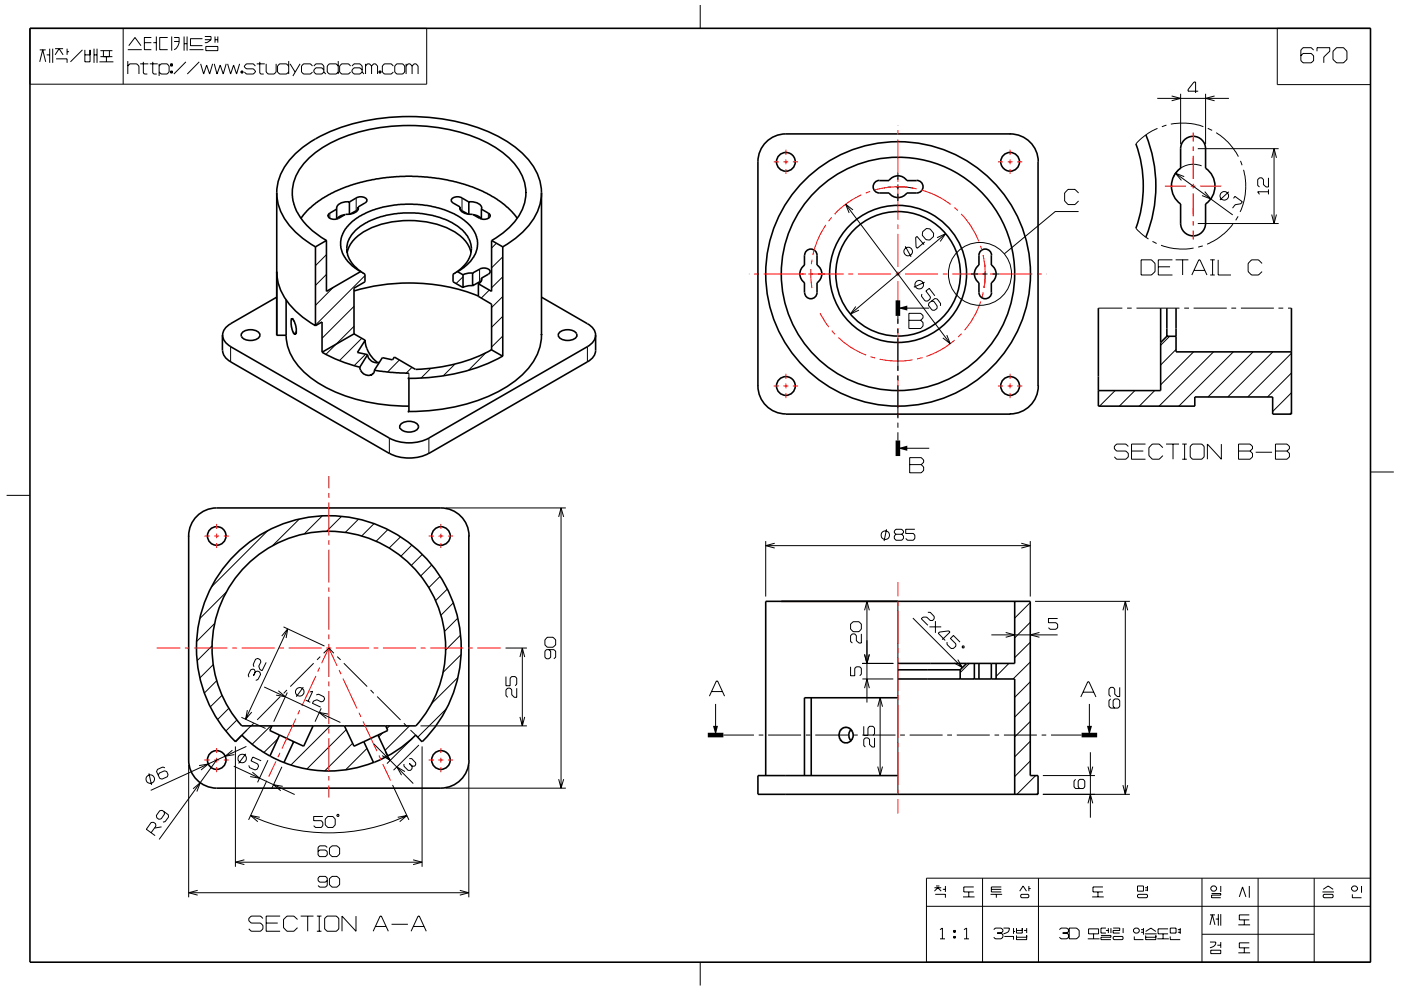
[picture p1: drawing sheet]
<svg xmlns="http://www.w3.org/2000/svg" width="297mm" height="210mm" viewBox="0 0 297 210" stroke-linecap="round" stroke-linejoin="round" font-family="sans-serif">
<g fill="none" stroke="#000" stroke-width=".21">
<path d="M6.3 6h84.2v11.9h-84.2zM8.4 10.6h1.3M8.4 13.1l.7-2.5 .6 2.5M9.9 11.6h.6M10.5 10.3v3M11.2 10.3v3M11.7 10.3h1.7M11.7 11.6l.8-1.3 .9 1.3M11.9 12.5h2.3v.8M14.2 10.3v1.3M14.2 11h.4M17.5 10.6l-2.6 2.5"/>
<path d="M18 11.6h1.1M18 10.6v2.5h1.1v-2.5M19.9 11.6h.7M19.9 10.3v3M20.6 10.3v3M21.1 13.1h2.9M21.3 10.7h2.5M21.3 12h2.5M21.9 10.7v1.3M22.6 12v1.1M23.2 10.7v1.3M26.1 6v11.9"/>
<path d="M27.1 10.5h3M27.1 14l.4-.5h1.5l.5 .5v1.7M27.1 13v2.7M27.3 9.7l1.3-1.7 1.3 1.7M29.7 13.5h1.8M30.4 13.1v2.4l.2 .2h.6M30.6 9.1h1.5M31.8 13.5h1.6M32.1 8h-1.5v2.5h1.5M32.4 13.1v2.4l.2 .2h.6M32.5 9.1h.6M33.1 7.7v3"/>
<path d="M33.7 14l.5-.5h1.2l.5 .5v1.3l-.5 .4h-1.2l-.5-.4M33.7 13.5v2.6M35.6 8h-1.7v2.5h1.7M36.2 13.5h.4v.5h-.4zM36.2 15.1h.4v.4h-.4zM36.4 13.5v.5M36.4 15.1v.4M36.4 7.7v3M36.9 8h1.1a2.28 2.28 0 0 1-1.1 2.5M36.9 8.8h1.1M39 7.7v3M39 9.3h.7"/>
<path d="M39.4 13.1l-2.5 2.6M39.7 7.7v3M40.2 10.5h2.9M42.2 13.1l-2.5 2.6M42.5 13.5l.7 2.2 .6-1.9 .6 1.9 .7-2.2M42.9 8.2h-2.5v1.5h2.5M43.4 7.7h1.3v.7M43.4 8.4h1.3M43.6 9.9h2.6v.8h-2.6zM44.7 8.4l-.8 .7h-.5M45.4 13.5l.6 2.2 .7-1.9 .6 1.9 .7-2.2M45.6 7.7v1.4"/>
<path d="M45.6 8.4h.6M46.2 7.7v1.4M48.3 13.5l.6 2.2 .6-1.9 .7 1.9 .6-2.2M51.1 15.1h.4v.4h-.4zM51.3 15.1v.4M54.1 14l-.4-.5h-1.5l-.4 .5v.2l.4 .4h1.5l.4 .5v.2l-.4 .4h-1.5l-.4-.4M54.4 13.5h1.7M55.1 13.1v2.4l.2 .2h.6M56.4 13.5v1.8l.5 .4h1.2l.4-.4v-1.8M61.2 14l-.5-.5h-1.4l-.5 .5v1.3l.5 .4h1.4l.5-.4M61.2 13v2.7M61.5 13.5l1.1 1.8"/>
<path d="M63.6 13.5l-1.5 2.6M66.3 14l-.5-.5h-1.5l-.4 .5v1.3l.4 .4h1.5l.5-.4M66.5 14l.5-.5h1.2l.5 .5v1.3M68.7 14.9l-.5-.5h-1.2l-.5 .5v.4l.5 .4h1.2l.5-.4M68.7 15.3l.4 .4M71.7 14l-.4-.5h-1.5l-.4 .5v1.3l.4 .4h1.5l.4-.4M71.7 13v2.7M74.3 14l-.4-.5h-1.5l-.4 .5v1.3l.4 .4h1.5l.4-.4M74.6 14l.5-.5h1.2l.5 .5v1.3M76.8 14.9l-.5-.5h-1.2l-.5 .5v.4l.5 .4h1.2l.5-.4M76.8 15.3l.4 .4M77.5 14l.4-.5h.5l.4 .5"/>
<path d="M77.5 13.5v2.2M78.8 14l.4-.5h.4l.4 .5v1.7M78.8 14v1.7M80.3 15.1h.5v.4h-.5zM80.6 15.1v.4M83.4 14l-.4-.5h-1.5l-.4 .5v1.3l.4 .4h1.5l.4-.4M84.1 13.5h1.3l.4 .5v1.3l-.4 .4h-1.3l-.4-.4v-1.3zM86.1 14l.4-.5h.4l.5 .5M86.1 13.5v2.2M87.4 14l.4-.5h.4l.4 .5v1.7M87.4 14v1.7M148.5 1.1v4.9"/>
<path d="M250.3 19.9v10.7M254 19.3h-2.1v-.3l1.3-1.6h.3v2.3M255.6 19.9v10.7M270.8 6h19.8v11.9h-19.8zM278.5 10.6l-.5-.5h-1.7l-.5 .5v2.3l.5 .4h1.7l.5-.4v-1.1l-.5-.5h-1.7l-.5 .5M279.2 10.9v-.8h2.7v.8l-1.2 1.2v1.2M283.4 10.1h1.5l.7 .8v1.7l-.7 .7h-1.5l-.8-.7v-1.7zM187.4 39.9h.1M187.9 39.8h.1M188.9 39.7l-1 .1M189.9 39.6l3.5 .3M190.4 36.6v1.5"/>
<path d="M190.4 39.1v1M245.4 20.9h15.2M245.4 27.2a12.8 12.8 0 0 0-4.6 3.3M247.3 26.5l-1 .4M248.2 26.3l3.3-.2 2 .3 1.6 .5M248.4 20.4l1.9 .5-1.9 .5M249.2 36.7l12.2 8.9M251.1 37.5l-1.9-.8 1.3 1.6M254 31.5h17.1M254.8 35.2a4.7 4.7 0 0 0-6 2.4M256.1 27.2l.9 .4M257.5 20.4l-1.9 .5 1.9 .5"/>
<path d="M257.9 28.1l.2 .2a13.1 13.1 0 0 1 4.4 4.9M263 34.1l.4 .9M263.6 36l.5 2.2v2.2a12.8 12.8 0 0 1-1.2 4.6M268.9 37.7v2h-.5l-.5-.5v-1.1l-.4-.4h-.5l-.3 .4v1.2l.3 .4M269.6 33.5l.5-2 .5 2M270.1 31.5v15.9M69.2 58.2l-2.3 2.3M69.2 54l-2.3 2.3M69.9 45.2v1.1M75.5 42v2.7M76.5 57.6l.9 .6M77.4 58.5l-10.5 10.5"/>
<path d="M97 57.6l-.9 .6M98 42v2.7M98.2 58.7l-1.5 1.5M101.7 57.1v2.7M103.5 45.2v1.1M105.2 51.6l-1 1M106.6 58.7l-2.4 2.3M106.6 54.5l-2.4 2.3M179.3 43.3l22.2 29.6M180.8 44.5l-1.5-1.2 .7 1.9M190.4 41.1v1.5M191.9 52.2l1.3 2.3"/>
<path d="M195.6 49.1l.8-.6h.8l.7 1v.7l-.8 .7-.8-.1-.8-.9zM196 59.9l-2.2 1M196.1 51.3l-1.6 1.4-.3-.3-.1-2 .3-.2 1.5 1.7M198.7 50.4l1.8-.8-1.2 1.6M200.5 49.6l-20.2 17M205.9 58.1h1.5M208.4 58.1h1M208.7 55.6l.1 1M208.9 57.6l-.1 2-.2 1.5M210.4 58.1h1.5M228.7 44.9h-5l-10.8 8.9M228.7 40.9l-.8-.7h-1.5l-.7 .7v1.7l.7 .8h1.5l.8-.8"/>
<path d="M240.8 48.4l1.5 1.4 1.2 .9M241.9 55.1h2.2l.8 .8v1.7l-.8 .7h-2.2zM244.3 51.2l.9 .4M245.6 56.6h2.5M246.2 52l1.7 .5 2.2 .3h1.5l1.5-.2M248.6 55.1h-3v3.2h3M249.3 55.1h2.7M250.7 55.1v3.2M252.7 58.3l1.5-3.2h.2l1.5 3.2M253.2 57.4h2.2M254 47.4h17.1M255 52.1l-1 .3"/>
<path d="M255.4 40.6l1.3 1.6-1.9-.7M256.6 55.1h1M256.6 58.3h1M257.1 55.1v3.2M258.3 55.1v3.2h2.7M260.5 40.7l-1.8 1.7M261.4 47.5a13.6 13.6 0 0 1-5.5 4.3M261.5 42.1l.3-.4 1.6 1.1-.3 .4-1.2 .2-.6 .7M262.5 45.9l-.5 .8M267.6 55.9l-.8-.8h-1.5l-.7 .8v1.7l.7 .7h1.5l.8-.7M268.9 40.7h-2.2l.3 .5M268.9 40.2v1"/>
<path d="M269.6 45.5l.5 1.9 .5-1.9M48.9 73.5v3.2M70.7 60.9l-3.8 3.9M75.1 69.2l-6 6M75.1 65l-6.8 6.8M76.7 71.8l-4.7 4.7M77.5 75.1l-2.4 2.5M84.7 76.4l-2.5 2.5M86.7 79.2v1.1M87.3 77.9l-1.2 1.3M91.3 78.1l-2.1 2.1M96.4 77.3l-2.5 2.4"/>
<path d="M103 74.8l-3.7 3.8M103.8 61.5l-1.8 1.7M106.6 75.5l-.1 .1M106.6 71.3l-2.4 2.3M106.6 67.1l-2.4 2.3M106.6 62.9l-2.4 2.3M124.5 73.5v3.2M181.4 65l-1.1 1.6 1.8-.8M190.4 67v1.7M190.4 69.7v1M190.4 71.7v7M190.4 79.7v1"/>
<path d="M190.4 65.4h6.6M192.7 66.5h2.5l.5 .4v.5l-.5 .5 .5 .5v.8l-.5 .5h-2.5zM192.7 67.9h2.5M195.4 62.4v.4l.7 1 .5 .1 .6-.4 .1-.5-1-1.3 .7-.5 1.2 1.5M197.5 63.9h.5l.7 1v.5l-.6 .4h-.5l-.7-1v-.5l1.3-1 .5 .1 .7 1v.5M200.7 71.1l.8 1.8-1.6-1.2M232.9 65.4h5.1M239 65.4h.9M241 65.4h9.1M248 71.3l-1.9 1.9M249.3 74.1l-3.2 3.3M251.1 65.4h1"/>
<path d="M253.1 74.6l-7 7M253.1 65.4h7M257.3 74.6l-11.6 11.5M261.1 65.4h1M261.5 74.6l-11.6 11.5M263.1 65.4h7M265.7 74.6l-9.6 9.6M269.9 74.6l-9.6 9.6M271.1 65.4h1M273.1 65.4h.7M273.8 79.1l-5.1 5.1M273.8 74.9l-9.3 9.3"/>
<path d="M82.5 92.9v3.3M90.9 92.9v3.3M190.4 81.7v7M190.4 89.7v1M190.4 91.7v1.7M190.4 95.1h6.6M192.9 97.1h2.4l.5 .5v.4l-.5 .5 .5 .6v.7l-.5 .5h-2.4zM192.9 98.5h2.4M236.4 82.8l-3.3 3.3M239.2 94.7l-.5-.5h-2l-.4 .5v.5l.4 .5h2l.5 .5v.7l-.5 .5h-2l-.4-.5M239.9 95.7h2.5M240.6 82.8l-3.3 3.3"/>
<path d="M242.9 94.2h-3v3.2h3M244.8 82.8l-3.2 3.3M246.5 95l-.7-.8h-1.5l-.7 .8v1.6l.7 .8h1.5l.7-.8M247.2 94.2h2.8M248.7 94.2v3.2M250.7 94.2h.9M250.7 97.4h.9M251.2 94.2v3.2M252.8 94.2h2l.5 .5v2.2l-.5 .5h-2l-.5-.5v-2.2zM258.9 94.2v3.2l-2.9-3.2v3.2M262.6 94.2h2.4l.6 .5v.5l-.6 .5 .6 .5v.7l-.6 .5h-2.4zM262.6 95.7h2.4"/>
<path d="M266.2 95.9h3.5M270.4 94.2h2.5l.5 .5v.5l-.5 .5 .5 .5v.7l-.5 .5h-2.5zM270.4 95.7h2.5M273.8 83.3l-4 4M273.8 87.5l-.3 .3M1.4 105.1h4.9M56.8 112.5l-12 12M63.5 110.1l-5.7 5.6M68.3 109.4l-3.8 3.8M72.4 109.5l-3.1 3.2M76 110.1l-2.8 2.8M79.3 111.1l-2.6 2.6"/>
<path d="M82.2 112.3l-2.4 2.5M84.9 113.9l-2.4 2.3M87.3 115.6l-2.3 2.4M89.5 117.6l-2.3 2.3M91.5 119.8l-2.3 2.4M94.5 107.7h25.5M118.4 109.6l.6-1.9 .5 1.9M119 107.7v59.5M162.3 114.8v11.7M162.3 115.7h56.1M164.3 115.2l-2 .5 2 .5M188 112.3l-.6 2.5"/>
<path d="M189.9 113.3l-.3-.3v-.4l.3-.3h1.3l.4 .3v.4l-.4 .3M189.9 113.3l-.3 .4v.5l.3 .4h1.3l.4-.4v-.5l-.4-.4M189.9 113.3h1.3M194 112.3h-2v.8h1.6l.4 .4v.7l-.4 .4h-1.2l-.4-.4M216.5 115.2l1.9 .5-1.9 .5M218.4 114.8v11.7M290.6 100.1h4.9M45 137l-3.2 3.2M45.5 132.2l-3.8 3.9M48 125.6l-5.6 5.6M59.7 134.9l1.3-1.5-.3 1.9M60.1 133l8.7 4"/>
<path d="M61 133.4l-8.9 19.2M67.9 139.3l-.7 .7M68.6 138.6l1.1-1.1 1.1 1.1M71.5 139.3l.7 .7M93.3 122.3l-2.4 2.4M94.8 125l-2.5 2.4M96.1 127.9l-2.6 2.6M97 131.1l-2.8 2.8M97.6 134.7l-3.2 3.2M97.7 138.8l-3.8 3.9M107.2 137.4h4.5M110.2 139.4l.5-1.9 .5 1.9"/>
<path d="M110.7 137.5v16.5M116 135.2h1.3l.5 .5v1.1l-.5 .5h-1.3l-.5-.5v-1.1zM116.4 137.8l.4 .3v1.3l-.4 .3h-.5l-.4-.3v-1.3l.4-.3h1.5l.4 .3v1.3l-.4 .3M180.3 132.4l.6-.5h1.2l.5 .5v1l-.5 .6h-1.2l-.6-.6zM182.6 134.4v2h-.5l-.5-.5v-1.1l-.4-.4h-.5l-.4 .4v1.3l.4 .3M183.3 138.8l.5 1.9 .5-1.9M183.3 129.4l.5-1.9 .5 1.9M183.8 127.5v21.5M190.4 127.5v41M193.6 131.1l10.4 10.5M196.7 129.9h.5l.9 .9v.4l-.4 .4h-.5l-.7-.7h-.8l-.4 .3 1.4 1.4M197.1 133h2.5"/>
<path d="M198.3 131.7v2.5M199.8 135.7l1.6-1.6-.2-.3-2 .3-.3 .2 1.5 1.5M200.8 136.2v.5l.8 .8h.5l.6-.4v-.5l-1.2-1.2 .6-.6 1.4 1.4M203.1 139.9l.9 1.7-1.7-1M204.1 137l.3 .1-.1 .3-.3-.1zM210.2 134.7h14M213.2 134.2l1.9 .5-1.9 .5M218.4 127.8l-3.3 3.3M218.4 136.2l-3.3 3.3M218.4 132l-3.3 3.3M219.5 127.5h20.1M220.4 134.1l-2 .6 2 .5"/>
<path d="M224.2 131.2h-1.9v.9h1.6l.3 .3v.7l-.3 .4h-1.3l-.3-.4M238.1 129.4l.5-1.9 .5 1.9M238.6 127.5v41M45.2 141l-2.8 2.8M45.9 144.4l-2.6 2.6M47.1 147.5l-2.5 2.4M48.5 150.2l-2.4 2.5M49.3 159.1l-1.6 1.3 2-.3M49.9 158.3v25.5M50.2 152.7l-2.3 2.4M51.2 152.1l5.1 2.4M52.1 159.9l-1.5 2"/>
<path d="M52.2 158.3l-20.2 9.3M52.4 154.8l-1.1 1.1M52.4 150.6l-.3 2 1.3-1.6M53.2 154l-3.3 3.3M53.8 153.4l-.7 .7M54.1 142.5l-.2-.5-.3-.1-.4 .2-.6 1.1 .2 .4M54.1 142.5l-.3 .8M54.1 142.5l.5-.2 .5 .2 .1 .5-.5 1.1-.5 .2M56 145.7l16.2 7.5M56.4 140.5l-.8 1.7-.5-.2-.2-.7 .4-.9-.1-.5-.5-.2-.5 .1-.5 1.2 .1 .4M57.4 154l-3.9 3.9M59 156.6l-3 3"/>
<path d="M59 146.5l1.5 1.3-2-.4M59.4 147.7l-4.9 5M60.8 146.3l-.6 .8M60.9 146.9l-2.9 6.2M62.4 157.4l-.3 .2M64.3 145.8l-1.5 2M64.8 148.5l1 .5M65.7 146.8l.6-.2-1 2.1M66.5 140.7l-5 4.9M67.1 147.4l.4-.2 1.2 .6 .1 .4-.2 .5-.5 .2-.9-.5-.7 .3-.2 .5 1.7 .8M68.1 150.2l-1.3 2.9M69.6 151.5l-1.9-.4 1.5 1.3"/>
<path d="M70 154l-8.3 8.3M72.9 140.7l5 4.9M73.4 154.8l-8.3 8.3M74.8 157.6l-6 5.9M77.8 158.7l-4.5 4.6M78.6 146.3l.6 .8M79.2 157.8l8.4 8.4M80 147.7l4.9 5M81.1 155.4l-.8 .9M81.7 159.6l1.1 1.7-1.8-1M82.6 154l-.6 .5M85.6 153.4l.7 .7"/>
<path d="M86.8 154l-5.1 5.1M87 154.8l1.1 1.1M87.4 156.6l-5.4 5.4M88.8 158l-5.4 5.4M89.2 154h22.5M89.5 158.3v25.5M94.6 150.4l-6 6M97.1 143.7l-5.7 5.6M107.3 143.5v1.9h.9v-1.6l.3-.3h.7l.4 .3v1.3l-.4 .3M109.6 146v1.9h-.5l-.6-.5v-1.1l-.3-.3h-.5l-.4 .3v1.2l.4 .4M110.2 152.1l.5 1.9 .5-1.9M150.4 147.7l1.5-3.3h.2l1.5 3.3"/>
<path d="M150.9 146.7h2.3M151.7 149.3v6.6M153.4 155.9h6.5M160.9 155.9h.9M162.9 155.9h6.9M170.9 155.9h.9M172.8 155.9h7M180.3 141.4v1.9h.9v-1.5l.4-.4h.7l.3 .4v1.2l-.3 .3M180.8 155.9h1.1M182.8 144h6.6M182.8 140.7h6.6M182.8 155.9h7.1"/>
<path d="M183.1 154v2h.9v-1.6l.4-.4h.7l.3 .4v1.3l-.3 .3M183.3 146l.5-2 .5 2M185.4 156.5v2h-.5l-.5-.6v-1.1l-.4-.3h-.5l-.4 .3v1.3l.4 .4M186.1 149.9l.5-1.9 .5 1.9M186.6 148v16.5M190.8 155.9h1.1M192.9 155.9h7M200.8 155.9h1M202.9 155.9h6.9M205.5 140.7l-1.9 2M206.6 143.9l-.2 .1M210.9 155.9h.9"/>
<path d="M212.8 155.9h7M213.9 140.7l-2.7 2.8M218.4 157.2l-3.3 3.3M218.4 153l-3.3 3.3M218.4 148.8l-3.3 3.3M218.4 144.6l-3.3 3.3M218.4 140.4l-3.6 3.6M220.8 155.9h1M222.8 155.9h6.5M229.1 147.8l1.5-3.2h.3l1.5 3.2M229.7 146.8h2.2M231 149.3v6.6"/>
<path d="M231.2 159.6v13.8M235.5 148.2l-.4 .4v1.2l.4 .4h1.6l.3-.4v-1.2l-.3-.4h-.8l-.3 .4v1.2l.3 .4M237.4 145.8v1.9h-.5l-.6-.5v-1l-.3-.4h-.5l-.4 .4v1.2l.4 .3M31.6 164l.5 2.5M32 176.6l1.1-1.4-.1-.5-.4-.3-.6 .1-1 1.4 1.9 1.3M34.2 175.4l-1.4 .2M34.8 172.2l.1 .5-.7 1-.5 .1-.5-.4v-.4l.7-1 .5-.1 1.3 .9v.5l-.7 1-.5 .1M35 162.8l-.5-.1-1.1 .5-.2 .5 .7 1.4 .4 .2 1.2-.5 .1-.5-.3-.6-.4-.2-1.2 .5-.1 .5M40 162.2v28.1M40.9 167.3l1.6-1.3-.8 1.9M42.2 162.4l2-.4-1.6 1.3M45.9 161.2l-12.2 16.8"/>
<path d="M49.6 162.5l12.9 6M53.1 173a39.2 39.2 0 0 0 33.2 0M53.5 163.8l1.5 1.3-2-.4M55.1 173.4l-2-.4 1.6 1.3M55.4 161.4l-1.8-.8-.4 .8 1.5 .6 .1 .5-.3 .6-.4 .2-1.2-.5-.2-.5M56.6 165.6l-3.9 8.3M56.8 161.2l-2.2 4.7M59.8 162.6l-2.2 4.7M59.9 166.8l-1.9-.3 1.5 1.2M68.4 173.2h-1.9v.9h1.6l.3 .3v.7l-.3 .4h-1.2l-.4-.4M69 173.7l.5-.5h1.1l.5 .5v1.3l-.5 .5h-1.1l-.5-.5zM69.4 179.7l-.4-.3h-1.2l-.4 .3v1.6l.4 .4h1.2l.4-.4v-.7l-.4-.3h-1.2l-.4 .3"/>
<path d="M69.8 179.9l.6-.5h1.1l.5 .5v1.2l-.5 .6h-1.1l-.6-.6zM71.6 172.7l.3 .2-.2 .3-.3-.1zM79.2 161.6l-.2 .2M83.2 166.5l3.5 7.4M84.3 173.4l2-.4-1.6 1.3M85.6 162v.5l.9 .9h.5l.4-.4v-.5M85.9 163.7l-1.7-1 .9 1.7M86.8 160.9h.5l.8 .9v.5l-.2 .2h-.5M86.8 161.9l.6 .6M94.5 167.2h25.5M99.4 162.2v28.1M118.4 165.3l.6 1.9 .5-1.9"/>
<path d="M186.1 162.6l.5 1.9 .5-1.9M218.4 161.4l-3.3 3.3M219.6 164.5l-4 4M220.1 168.2l-.3 .3M221.1 168.5h18.5M221.1 164.5h11.1M228 165.3l-.3 .3v1.3l.3 .3h1.7l.3-.3v-1.3l-.3-.3h-.8l-.3 .3v1.3l.3 .3M230.7 162.6l.5 1.9 .5-1.9M230.7 170.4l.5-1.9 .5 1.9M238.1 166.5l.5 2 .5-2M40 189.3h59.4M41.9 188.8l-1.9 .5 1.9 .6"/>
<path d="M49.9 182.9h39.6M51.8 182.4l-1.9 .5 1.9 .5M55.7 194.8l-.5-.5h-1.9l-.6 .5v.5l.6 .5h1.9l.5 .5v.7l-.5 .5h-1.9l-.6-.5M56.4 195.8h2.5M59.4 194.3h-3v3.2h3M63.1 195l-.8-.7h-1.5l-.7 .7v1.8l.7 .7h1.5l.8-.7M63.8 194.3h2.7M65.2 194.3v3.2M67.2 194.3h1M67.2 197.5h1M67.7 194.3v3.2M69.3 194.3h2l.5 .5v2.2l-.5 .5h-2l-.5-.5v-2.2z"/>
<path d="M69.4 186.8l-.4 .3h-1.2l-.4-.3v-.6l.4-.3h1.2l.4 .3v1.6l-.4 .4h-1.2l-.4-.4M69.8 186.4l.6-.5h1.1l.5 .5v1.2l-.5 .6h-1.1l-.6-.6zM75.5 194.3v3.2l-3-3.2v3.2M79.1 197.5l1.5-3.2h.3l1.4 3.2M79.6 196.5h2.2M83 196h3.5M87.2 197.5l1.4-3.2h.3l1.5 3.2M87.6 182.4l1.9 .5-1.9 .5M87.7 196.5h2.2M97.5 188.8l1.9 .6-1.9 .5M196.4 186.3h94.2v17.8h-94.2zM196.4 192.2h94.2"/>
<path d="M198.1 188.3h1.5M198.1 189l.7-.7 .8 .7M198.3 189.7h2.1v.7M198.5 187.9h.7M199.3 197.2l.5-.4v2.3M199.3 199.1h1.1M199.9 188.6h.5M200.4 187.9v1.3M202.2 198.6h.4v.4h-.4zM202.2 197.4h.4v.3h-.4zM202.4 197.4v.3M202.4 198.6v.4"/>
<path d="M204.2 190.2h2.4M204.4 199.1h1M204.4 197.2l.5-.4v2.3M205.4 189.2v1M206.5 188.1h-2.2v1.1h2.2M208.3 186.3v17.8M210 189.7h2.5M210.2 188.6h2.1M210.7 197.2l.3-.4h1.3l.3 .4v.4l-.3 .3M211.2 189.7v.7M211.4 197.9h.9M212.3 197.9l.3 .3v.6l-.3 .3h-1.3l-.3-.3"/>
<path d="M212.3 188.1h-2.1v1.1h2.1M212.8 196.8h1.2a1.11 1.11 0 0 1-1.2 1.3M212.9 198.6h2v.7M214.9 196.8v1.3M214.9 197.6h.3M215.5 197.4h1.2M215.5 196.8v1.1h1.2v-1.1M215.5 198.4v.9h2.2v-.9M215.5 198.8h2.2M216.2 189l.7-1.1 .7 1.1M216.6 189.7h1.4l.1 .2v.3l-.1 .2h-1.4l-.2-.2v-.3zM217.1 197.4h.6"/>
<path d="M217.7 196.8v1.1M218.1 187.9v1.1M218.1 188.5h.4M220.2 186.3v17.8M224.6 197.2l.4-.4h1.2l.4 .4v.4l-.4 .3M225.3 197.9h.9M226.2 197.9l.4 .3v.6l-.4 .3h-1.2l-.4-.3M226.7 196.8h1.6l.5 .6v1.2l-.5 .5h-1.6zM230.6 199.1h2.5M230.8 197h2.1v1.1h-2.1zM231.6 190.2h2.4M231.9 198.1v1"/>
<path d="M232.8 189.2v1M233.4 198.4h2.1v.4h-2.1v.5h2.1M233.8 188.1h-2.1v1.1h2.1M234.5 197.4h.5M234.5 196.8h-1.1v1.1h1.1M235 196.8v1.1M235.5 196.8v1.1M236 196.8h1.4v.6h-1.4v.5h1.4M236.2 198.6h1.7l.2 .2v.3l-.2 .2h-1.7l-.2-.2v-.3zM238.1 196.8v1.1M240.3 197.2l.4-.4h.5l.4 .4v.4l-.4 .3h-.5l-.4-.3zM240.5 198.6v.7h1.9"/>
<path d="M241.2 187.9h1.2v1.1h-1.2zM241.2 189.9l.2-.2h1.7l.2 .2v.3l-.2 .2h-1.7l-.2-.2zM241.9 197.2h.5M241.9 197.7h.5M242.4 196.8v1.4M242.7 198.1h2.5M242.8 188.3h.5M242.8 188.8h.5M242.9 198.4v.9h2.2v-.9M242.9 198.8h2.2M242.9 197.6l1.1-.8 1.1 .8M243.3 187.9v1.1"/>
<path d="M245.4 199.1h2.4M246.6 198.1v1M247.6 197h-2.1v1.1h2.1M248.1 198.6v.7h2.1M248.1 196.8h1.2v1.1h-1.2zM249.7 197.7h.5M249.7 197.2h.5M250.2 196.8v1.3M254.8 198.2h23.8M254.8 186.3v17.8M256.5 199.8h1.3a1.17 1.17 0 0 1-1.3 1.2M256.5 194h1.1"/>
<path d="M256.5 196.2l.5-2.2 .6 2.2M256.9 189.5h1.9v.4h-1.9v.5h1.9M257 187.9h.6l.3 .4v.3l-.3 .4h-.6l-.3-.4v-.3zM257.8 194.9h.5M258.3 193.9v2.4M258.8 187.9v1.3M258.8 199.8v1.2M258.8 193.9v2.4M262.5 196.2h2.5M262.8 190.2l.6-2.1 .8 2.1M263.8 195.1v1.1M264.9 187.9v2.5"/>
<path d="M264.9 194h-2.1v1.1h2.1M264.9 200h-2.1v1h2.1M266.7 186.3v17.8M278.6 186.3v17.8M280.4 189.2h2.4M280.5 189.9l.2-.2h1.8l.2 .2v.3l-.2 .2h-1.8l-.2-.2zM280.5 188.6l1.1-.7 1.1 .7M286.7 189.7v.7h2M286.9 187.9h.5l.4 .4v.3l-.4 .4h-.5l-.3-.4v-.3zM288.7 187.9v1.5M148.5 204.1v4.9M256.7 201.5h2.1v.8h-2.1z"/>
<path d="M258.1 200.5h.7M262.5 202.1h2.5M263.8 201v1.1"/>
<circle cx="192.5" cy="53.3" r=".92"/>
<circle cx="207.8" cy="58.1" r="6.7"/>
<circle cx="259.6" cy="41.5" r=".91"/>
<circle cx="194.9" cy="60.4" r=".9"/>
<circle cx="187.7" cy="113.5" r=".91"/>
<circle cx="63.6" cy="146.8" r=".92"/>
<circle cx="31.8" cy="165.3" r=".91"/>
<circle cx="51.3" cy="160.9" r=".9"/>
</g>
<g fill="none" stroke="#000" stroke-width=".34">
<path d="M6.4 6h284.2v198.1h-284.3zM166.6 28.4a5.9 5.9 0 0 0-5.9 5.9v47.6M166.6 28.4h47.5a5.9 5.9 0 0 1 6 5.9M186.4 38.3h2.1M188.5 38.3a2.28 2.28 0 0 1 3.8 0M192.3 38.3h2.1M194.4 38.3a1.33 1.33 0 0 1 1.3 1.3 1.33 1.33 0 0 1-1.3 1.3h-2.1a2.31 2.31 0 0 1-3.8 0h-2.1a1.33 1.33 0 0 1-1.3-1.3 1.33 1.33 0 0 1 1.3-1.3M220.1 34.3v47.6M240.8 30.5a26.4 26.4 0 0 1 0 17.9M242.9 28.6a28.8 28.8 0 0 1 0 21.7M250.9 29.9a2.64 2.64 0 0 1 2.9-.8 2.64 2.64 0 0 1 1.8 2.4v4.2a4.6 4.6 0 0 1 0 7.6v4.1a2.65 2.65 0 0 1-2.7 2.6 2.65 2.65 0 0 1-2.6-2.6v-4.1a4.7 4.7 0 0 1 0-7.6v-4.2l.1-.6zM58.7 40.9a12.7 12.7 0 0 0 5.8 9.9l2.4 1.6"/>
<path d="M58.7 57.6a12.7 12.7 0 0 0 5.8 9.9l2.4 1.6M58.7 40.9a12.7 12.7 0 0 1 5.8-9.8 37.1 37.1 0 0 1 20.6-6.4 41.1 41.1 0 0 1 22.3 5.2 14.4 14.4 0 0 1 7.3 9.6l.1 1.4M58.7 40.9v30.2h2M63 44.9l-.7-1.6-.3-1.7a8.6 8.6 0 0 1 2.4-6.8 23.1 23.1 0 0 1 11.7-6.8 40.2 40.2 0 0 1 26.6 2 15.2 15.2 0 0 1 8.4 8.3l.4 2.6v-.2a10.5 10.5 0 0 1-4.2 8.1l-3 2.2M63 44.9a14.9 14.9 0 0 0 6.2 6.1M63.8 46.3l1.2-1.5 2.1-1.8 2.5-1.6 2.7-1.3 3.2-1.2 3.5-.8 3.1-.5 4-.2 4.5 .1 2.4 .3 3.8 .8 3.3 1 3.2 1.4 2.1 1.2 2.2 1.8 2.1 2.3M66.9 52.4v16.7M69.2 51v10.8l7.3-4.2-1.8-1.2-1.7-1.9-.7-2v-1.8l.9-2 1.4-1.7 1.6-1.1 2.9-1.4 2-.6 3.9-.6h3.5l3.8 .6 2.9 1 2.4 1.2 2.1 1.8 1.2 1.9a5.8 5.8 0 0 1-2.4 6.8l-1.5 1 1.2 .7M69.2 51l-2.3 1.4M71.3 44.1l.1 2.3M71.4 44.4l-1.7 1-.1 .3a1.46 1.46 0 0 0 2.2 .6M73.1 45.5l-1.2 .4-.4 .5"/>
<path d="M73.6 53.5a7.6 7.6 0 0 1 4.9-5.1 21 21 0 0 1 17.6 .6 7.1 7.1 0 0 1 3.8 4.5M74.1 42.8h-.4a1.99 1.99 0 0 0-2.3 1.3M74.1 42.8v2.7M74.1 42.8l1.4-.8a1.59 1.59 0 0 1 2.3 .5l-.2 .4-1.7 1M75.5 44.7l-1.3 .7M75.9 44.5l-.4 .2M75.9 43.9v.1a1.49 1.49 0 0 1-1.6 1.4l-1 .1-1.5 .8M75.9 43.9v.5M96.1 43l1.4 .9M97.5 43.9v.2a2.08 2.08 0 0 0 2.5 1.4l1.7 .8M97.5 43.9v.5M97.6 44.5l.4 .2"/>
<path d="M98 44.7l1.2 .7M98.2 58.3v2.7l-2.1-1.2v-1.6l1.9-1.5a5 5 0 0 0 0-7.9l-2.2-1.6-1.6-.7-1.9-.7-3.6-.6h-3.2l-3.7 .5-3.2 1.1-2.1 1.2-1.7 1.6a5.1 5.1 0 0 0 1.1 7.5l1.5 1.1v1.6l-2.3 1.3v9.7M99.4 42.8l-1.4-.8a1.59 1.59 0 0 0-2.3 .5l.4 .5M99.4 42.8h.4a2.05 2.05 0 0 1 2.3 1.4M99.4 42.8v2.7M100.2 57.9l1.5-.8a1.6 1.6 0 0 1 2.2 .5l-.4 .6-1.4 .8M100.2 57.9v2.7M100.2 57.9l-1.3 .1-.7 .3M100.4 45.5l1.1 .4 .5 .5M102 59.6l-1.8 1M102.1 59v.5M102.1 59v.2"/>
<path d="M102.1 44.4v2M102.1 44.4l1.4 .8M102.1 44.2v.2M102.1 59.2a1.15 1.15 0 0 1-.7 1M103.5 45.2l.4 .5a1.43 1.43 0 0 1-2.2 .6M106.6 52.4l-2.4-1.4v10.8l-2.8-1.6M106.6 52.4v23.2l-2.4-1.4v-9.7l-2.8-1.6v-2.7M114.8 40.9v30.2v-.2a11.8 11.8 0 0 1-4.6 9.1 33.9 33.9 0 0 1-18.7 7.1l-5.1 .2h.3v-7M114.8 40.9a12.7 12.7 0 0 1-5.8 9.8l-2.4 1.7M170.6 54.1v2.1M170.6 60v2.1M170.6 56.2a2.25 2.25 0 0 0 0 3.8"/>
<path d="M170.6 54.1a1.31 1.31 0 0 1 1.3-1.3 1.31 1.31 0 0 1 1.3 1.3v2.1a2.25 2.25 0 0 1 0 3.8v2.1a1.31 1.31 0 0 1-1.3 1.3 1.31 1.31 0 0 1-1.3-1.3M210.2 54.1v2.1a2.25 2.25 0 0 1 0 3.8v2.1M210.2 54.1a1.33 1.33 0 0 0-1.3-1.3 1.33 1.33 0 0 0-1.3 1.3v2.1a2.31 2.31 0 0 0 0 3.8v2.1a1.34 1.34 0 0 0 1.3 1.3 1.34 1.34 0 0 0 1.3-1.3M47.2 71.1v3.2M48.9 68.7a2.58 2.58 0 0 0-1.7 2.4 2.58 2.58 0 0 0 1.7 2.4l33.6 19.4a9.2 9.2 0 0 0 8.4 0l33.6-19.4a2.96 2.96 0 0 0 1.8-2.4M51.5 70.4a2.81 2.81 0 0 1 3.5 .3 .93 .93 0 0 1-.7 1.3 2.43 2.43 0 0 1-3.2-.8l.1-.5zM58.7 63l-9.8 5.7M60.7 71.1a11.9 11.9 0 0 0 5.5 9.3 34.9 34.9 0 0 0 20.5 5.7M60.7 63.6v7.5M61.8 67.7h.3l.4 .7 .3 1.3v.8a.3 .3 0 0 1-.3 .4 .3 .3 0 0 1-.3-.3l-.4-1.4zM66.9 69.1l1.4-.8v6.4a31.3 31.3 0 0 0 8 3.2M75.1 61.7a40.7 40.7 0 0 1 26.4 1.1"/>
<path d="M75.1 70.8l2.3 1.4M75.1 70.8l-6.8 3.9M76.3 77.9a1.87 1.87 0 0 0 2.4 1.6l.5-.4M77.4 72.2a6.4 6.4 0 0 0 2.6 4.7M77.4 72.2l-1.6 2.6 2.1 .4M77.9 75.2l-1.6 2.7M77.9 75.2a1.94 1.94 0 0 0 2.6 1.6M79.2 79.1l.2-.6 3.4 .5 3.9 .2M88.1 78.4l-4.5-2.7-.4 .6-2.1-.4-1.7 2.6M100.2 60.6h-.8l-1.2 .4M104.3 74.2a35.1 35.1 0 0 1-16.2 4.2M106.6 75.5a41.2 41.2 0 0 1-20.2 4.8h.3"/>
<path d="M114.8 63l9.7 5.7a2.91 2.91 0 0 1 1.8 2.4M122.3 70.8a2.58 2.58 0 0 0-3.8-.1 .94 .94 0 0 0 .7 1.3 2.72 2.72 0 0 0 3-.6l.1-.6M126.3 71.1v3.2a2.9 2.9 0 0 1-1.8 2.4l-33.6 19.5a9.3 9.3 0 0 1-8.3-.1l-33.7-19.4a2.96 2.96 0 0 1-1.7-2.4M232.9 65.4v20.7h20.4v-1.9M246.1 65.4v17.4h-13.2M247.4 65.4v5.9M247.4 71.3l-1.3 1.3M247.4 71.3h1.9M249.3 65.4v9.2h24.5M273.8 65.4v22.4h-4v-3.6h-16.5M84.8 90.8a.95 .95 0 0 1 .8-1.2 2.72 2.72 0 0 1 3 .5l.1 .4a1.62 1.62 0 0 1-2 1.1 2.19 2.19 0 0 1-1.9-.8M160.7 81.9v-.1a5.9 5.9 0 0 0 5.9 6"/>
<path d="M166.6 87.8h47.6M220.1 81.9v-.1a6 6 0 0 1-6 6h.1M40 113.7v47.5a6 6 0 0 0 5.9 6M40 113.7v.1a5.9 5.9 0 0 1 5.9-6.1h47.6a6 6 0 0 1 5.9 6.1v-.1M52.2 119.9a24.8 24.8 0 0 1 34.5-.4 24.8 24.8 0 0 1 1.5 34.5h-36.9a24.8 24.8 0 0 1 .9-34.1zM99.4 113.7v47.5M215.1 127.5v13.2h-24.7M49.9 157.3l1.4-1.4 3 2.6 2.9 1.9M49.9 157.3a28.1 28.1 0 0 1 0-39.7 28.1 28.1 0 0 1 39.7 0 28.1 28.1 0 0 1-.1 39.7M57.7 154l-.5 .9 2.1 1M59.3 155.9l3 1.4M59.3 155.9l-2.1 4.5"/>
<path d="M62.3 157.3l-2.1 4.5M66.4 154l-2 4.3-2.1-1M73 154l2.1 4.3 2-1M77.1 157.3l2.1 4.5a26.2 26.2 0 0 0 8.9-5.9l1.4 1.4M80.1 155.9l2.1 4.5M81.8 154l.4 .9-5.1 2.4M172 148v16.5M178.3 154.7l.6-.4h.5l.7 .2 .5 .5a1.55 1.55 0 0 1-.4 2.3 1.55 1.55 0 0 1-2.2-.7v-.1a1.89 1.89 0 0 1 .3-1.8zM180.4 154.7a1.73 1.73 0 0 0 0 2.4M190.4 148h-19.8v16.5M190.4 144h24.7v24.5M203.6 142.1h-13.2"/>
<path d="M203.6 142.1v1.9M204.9 140.7l-1.3 1.4M206.6 140.7v3.3M207.6 140.7v3.3M210.2 140.7v3.3M211.2 140.7v3.3M57.2 160.4a25.9 25.9 0 0 0 22 1.3M99.4 161.2a6 6 0 0 1-5.9 6h-47.6M162.3 164.5v-37h56.1v37h1.7v4h-59.4v-4h29.7"/>
<circle cx="166.6" cy="34.3" r="1.99"/>
<circle cx="214.2" cy="34.3" r="1.98"/>
<circle cx="190.4" cy="58.1" r="24.8"/>
<circle cx="190.4" cy="58.1" r="13.2"/>
<circle cx="190.4" cy="58.1" r="14.5"/>
<circle cx="190.4" cy="58.1" r="28.1"/>
<circle cx="166.6" cy="81.9" r="1.99"/>
<circle cx="214.2" cy="81.9" r="1.99"/>
<circle cx="46" cy="113.7" r="1.98"/>
<circle cx="93.5" cy="113.7" r="1.96"/>
<circle cx="46" cy="161.2" r="1.98"/>
<circle cx="93.5" cy="161.2" r="1.97"/>
</g>
<g fill="none" stroke="#f00" stroke-width=".21">
<path d="M164 34.3h1.1M166.1 34.3h1M166.6 31.7v1.1M166.6 33.8v1M166.6 35.8v1.1M168.1 34.3h1.1M190.4 26.5v.1M190.4 27.6v1M190.4 29.6v7M190.4 37.6v1M190.4 39.6v7M192.4 39.7h-4l-2.9 .6"/>
<path d="M193.4 39.9h.1M193.4 39.9l.9 .1M211.6 34.3h1M213.7 34.3h1M214.2 31.7v1.1M214.2 33.8v1M214.2 35.8v1.1M215.6 34.3h1.1M247 39.5h4.5M252.5 39.5h.9M253 28.1v2M253 31v1"/>
<path d="M253 33.1v4.9M253 39v1M254.5 39.5h4.4M158.8 58.1h.1M159.9 58.1h1M161.9 58.1h9M171.4 58.1h7.5M171.9 57.1v2l.3 2M172.2 55.1l-.2 .9M175.1 47.7l-1.8 3.3-1 3.1M176.3 46.1l-.6 .8M177 45.4h.1"/>
<path d="M179.9 58.1h1M181.9 58.1h7M182.6 41.3l-3.2 1.9-2.4 2.2M184.5 40.6l-.9 .3M189.9 58.1h1M190.4 47.6v1M190.4 49.6v7M190.4 57.6v1M190.4 59.6v7M191.9 58.1h7M195.3 40.3l2.9 1 2.1 1.2 1.2 .9M199.9 58.1h1"/>
<path d="M201.9 58.1h7M202.3 44l.8 .7M203.8 45.4l.2 .1a19.5 19.5 0 0 1 3.6 5.7M207.9 52.2l.3 .9M208.4 54.1l.5 3.2-.2 3.7M209.9 58.1h1M211.9 58.1h7M219.9 58.1h1M221.9 58.1h.1M253 46.9v1M253 48.9v1.9M253 41v4.9"/>
<path d="M166.6 79.3v1.1M173.9 66.4l1.8 3M176.4 70.1l.6 .8M177.8 71.6l2.5 2 3.3 1.7M184.6 75.6l.9 .3M186.5 76.2l3 .4h2l2-.3M190.4 67.6v1M190.4 69.6v7M190.4 77.6v1M190.4 79.6v7M195.4 75.9h.1M195.4 75.9l-1 .3"/>
<path d="M202.4 72.1l-1.4 1.1-1.9 1.2-2.7 1.2M203.9 70.8l-.7 .7M207.9 64l-1 2.5-1.2 1.9-1.2 1.6M208.4 62l-.2 1M214.2 79.3v1.1M164 81.9h1.1M166.1 81.9h1M166.6 81.4v1M166.6 83.3v1.1M168.1 81.9h1.1M190.4 87.6v1M190.4 89.6v.1"/>
<path d="M211.6 81.9h1M213.7 81.9h1M214.2 81.4v1M214.2 83.3v1.1M215.6 81.9h1.1M43.3 113.7h1.1M45.4 113.7h1M45.9 111.1v1.1M45.9 113.2v1M45.9 115.2v1M47.5 113.7h1M69.7 101v2.6"/>
<path d="M69.7 104.6v1M69.7 106.6v7M69.7 114.6v1M69.7 116.6v7M90.9 113.7h1.1M93 113.7h1M93.5 111.1v1.1M93.5 113.2v1M93.5 115.2v1M95 113.7h1.1M33.2 137.4h5M39.2 137.4h1"/>
<path d="M41.2 137.4h7M49.2 137.4h1M51.2 137.4h7M59.2 137.4h1M61.2 137.4h7M69.2 137.4h1M69.7 137.4l-1.5 3.3M69.7 124.6v1M69.7 126.6v7M69.7 134.6v1M69.7 136.6v7M69.8 137.7l1.7 3.5"/>
<path d="M71.2 137.4h7M79.2 137.4h1M81.2 137.4h7M89.2 137.4h1M91.2 137.4h7M99.2 137.4h1M101.2 137.4h5M190.4 123.4v3.1M190.4 127.5v1M190.4 129.5v7M190.4 137.5v1M190.4 139.5v7"/>
<path d="M45.9 158.7v1M59.4 159.7l-.5 .9M62.7 152.4l-2.9 6.4M63.5 150.6l-.3 .9M67 143.4l-3 6.3M67.8 141.6l-.4 .8M69.7 144.6v1M69.7 146.6v7M69.7 154.6v1M69.7 156.6v7M71.9 142.1l.4 .9M72.7 143.9l3 6.4"/>
<path d="M76.1 151.2l.4 .9M77 153l2.9 6.3M93.5 158.7v1M190.4 147.5v1M190.4 149.5v7M190.4 157.5v1M190.4 159.5v7M43.3 161.2h1.1M45.4 161.2h1M45.9 160.7v1M45.9 162.7v1.1M47.5 161.2h1"/>
<path d="M58.5 161.5l-1.5 3.2M69.7 164.6v1M69.7 166.6v2.6M80.3 160.2l.5 1M81.1 162l1.7 3.6M90.9 161.2h1.1M93 161.2h1M93.5 160.7v1M93.5 162.7v1.1M95 161.2h1.1M190.4 167.5v1M190.4 169.5v3"/>
</g>
<path d="M190.4 63.7v3.3M190.4 93.4v3.3M150.1 155.9h3.3M229.3 155.9h3.3" fill="none" stroke="#000" stroke-width=".97" stroke-linecap="butt"/>
<path d="M190.4 65.4l2-.6v1.1zM190.4 95.1l2-.6v1.1zM151.2 154h1l-.5 1.9zM230.5 154h1l-.5 1.9z" fill="#000"/>
</svg>
